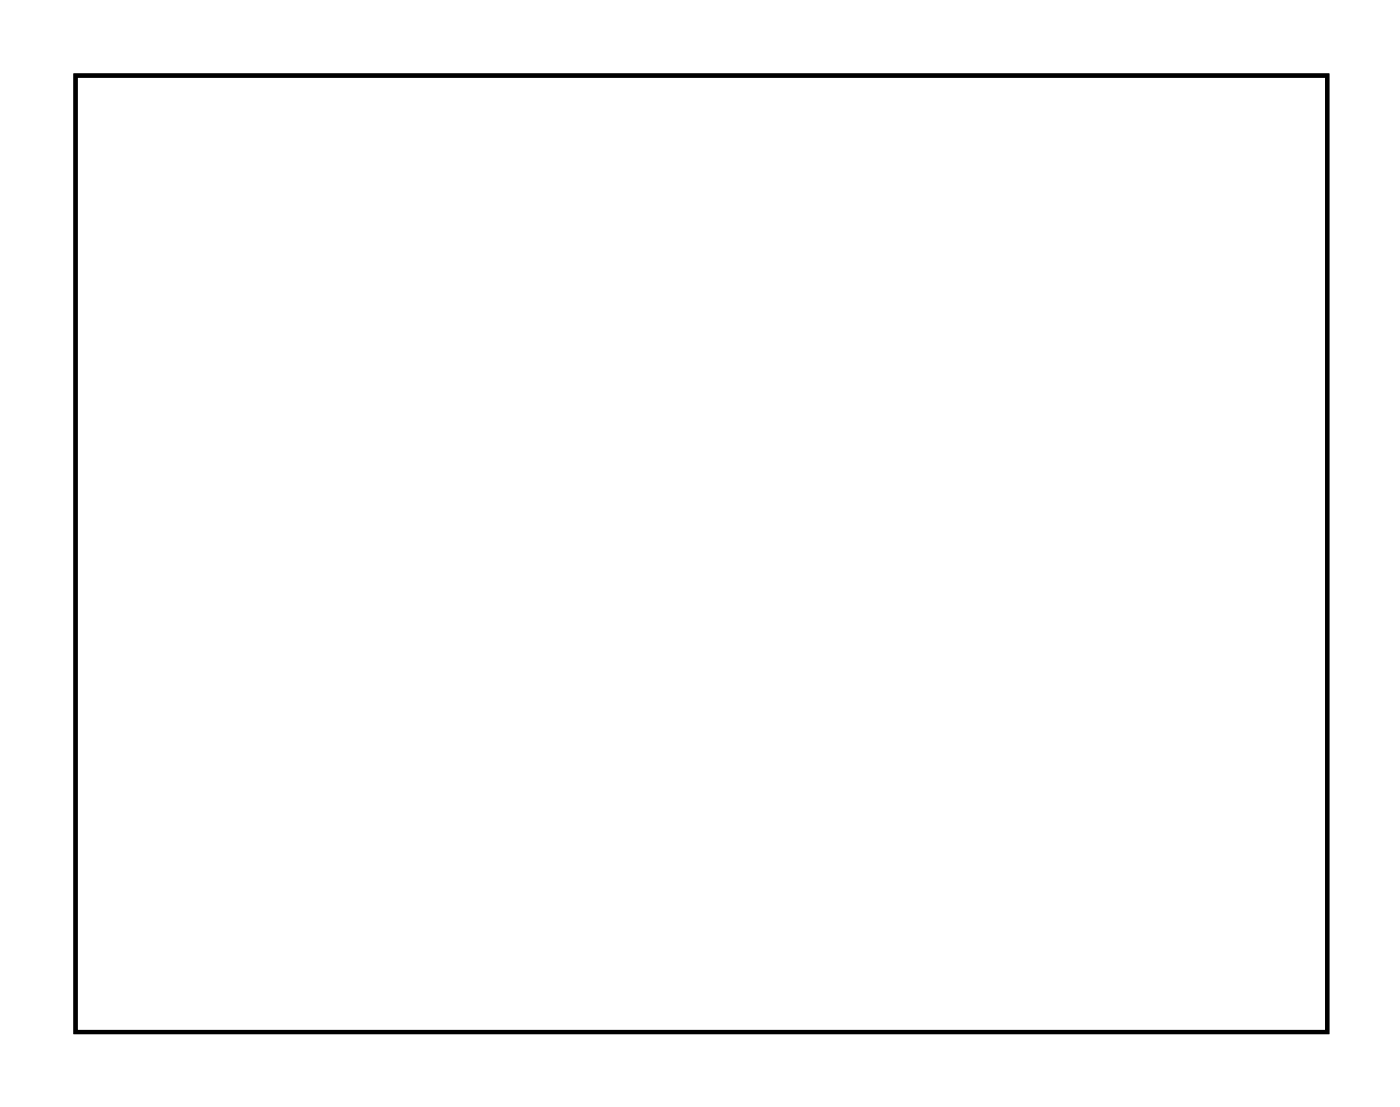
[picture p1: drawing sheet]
<svg xmlns="http://www.w3.org/2000/svg" width="67mm" height="53mm" viewBox="0 0 67 53" stroke-linecap="round" stroke-linejoin="round" font-family="sans-serif">
<path d="M3.6 3.6h60.3v46.1h-60.3z" fill="none" stroke="#000" stroke-width=".2"/>
<path d="M3.6 3.6h60.3v46.1h-60.3zM3.6 3.6v46.1h60.3v-46.1z" fill="#000"/>
<circle cx="10.5" cy="7.7" r=".74" fill="#fff"/>
<circle cx="10.5" cy="7.7" r=".74" fill="none" stroke="#fff" stroke-width=".69" stroke-linecap="butt"/>
<circle cx="13" cy="7.7" r=".74" fill="#fff"/>
<circle cx="13" cy="7.7" r=".74" fill="none" stroke="#fff" stroke-width=".69" stroke-linecap="butt"/>
<circle cx="15.5" cy="7.7" r=".74" fill="#fff"/>
<circle cx="15.5" cy="7.7" r=".74" fill="none" stroke="#fff" stroke-width=".69" stroke-linecap="butt"/>
<circle cx="18.1" cy="7.7" r=".74" fill="#fff"/>
<circle cx="18.1" cy="7.7" r=".74" fill="none" stroke="#fff" stroke-width=".69" stroke-linecap="butt"/>
<circle cx="20.6" cy="7.7" r=".74" fill="#fff"/>
<circle cx="20.6" cy="7.7" r=".74" fill="none" stroke="#fff" stroke-width=".69" stroke-linecap="butt"/>
<circle cx="23.2" cy="7.7" r=".74" fill="#fff"/>
<circle cx="23.2" cy="7.7" r=".74" fill="none" stroke="#fff" stroke-width=".69" stroke-linecap="butt"/>
<circle cx="25.7" cy="7.7" r=".74" fill="#fff"/>
<circle cx="25.7" cy="7.7" r=".74" fill="none" stroke="#fff" stroke-width=".69" stroke-linecap="butt"/>
<circle cx="28.2" cy="7.7" r=".74" fill="#fff"/>
<circle cx="28.2" cy="7.7" r=".74" fill="none" stroke="#fff" stroke-width=".69" stroke-linecap="butt"/>
<circle cx="30.8" cy="7.7" r=".74" fill="#fff"/>
<circle cx="30.8" cy="7.7" r=".74" fill="none" stroke="#fff" stroke-width=".69" stroke-linecap="butt"/>
<circle cx="33.3" cy="7.7" r=".74" fill="#fff"/>
<circle cx="33.3" cy="7.7" r=".74" fill="none" stroke="#fff" stroke-width=".69" stroke-linecap="butt"/>
<circle cx="35.9" cy="7.7" r=".74" fill="#fff"/>
<circle cx="35.9" cy="7.7" r=".74" fill="none" stroke="#fff" stroke-width=".69" stroke-linecap="butt"/>
<circle cx="38.4" cy="7.7" r=".74" fill="#fff"/>
<circle cx="38.4" cy="7.7" r=".74" fill="none" stroke="#fff" stroke-width=".69" stroke-linecap="butt"/>
<circle cx="40.9" cy="7.7" r=".74" fill="#fff"/>
<circle cx="40.9" cy="7.7" r=".74" fill="none" stroke="#fff" stroke-width=".69" stroke-linecap="butt"/>
<circle cx="43.5" cy="7.7" r=".74" fill="#fff"/>
<circle cx="43.5" cy="7.7" r=".74" fill="none" stroke="#fff" stroke-width=".69" stroke-linecap="butt"/>
<circle cx="46" cy="7.7" r=".74" fill="#fff"/>
<circle cx="46" cy="7.7" r=".74" fill="none" stroke="#fff" stroke-width=".69" stroke-linecap="butt"/>
<circle cx="48.6" cy="7.7" r=".74" fill="#fff"/>
<circle cx="48.6" cy="7.7" r=".74" fill="none" stroke="#fff" stroke-width=".69" stroke-linecap="butt"/>
<circle cx="51.1" cy="7.7" r=".74" fill="#fff"/>
<circle cx="51.1" cy="7.7" r=".74" fill="none" stroke="#fff" stroke-width=".69" stroke-linecap="butt"/>
<circle cx="53.6" cy="7.7" r=".74" fill="#fff"/>
<circle cx="53.6" cy="7.7" r=".74" fill="none" stroke="#fff" stroke-width=".69" stroke-linecap="butt"/>
<circle cx="56.2" cy="7.7" r=".74" fill="#fff"/>
<circle cx="56.2" cy="7.7" r=".74" fill="none" stroke="#fff" stroke-width=".69" stroke-linecap="butt"/>
<circle cx="58.7" cy="7.7" r=".74" fill="#fff"/>
<circle cx="58.7" cy="7.7" r=".74" fill="none" stroke="#fff" stroke-width=".69" stroke-linecap="butt"/>
<circle cx="58.7" cy="5.2" r=".74" fill="#fff"/>
<circle cx="58.7" cy="5.2" r=".74" fill="none" stroke="#fff" stroke-width=".69" stroke-linecap="butt"/>
<circle cx="56.2" cy="5.2" r=".74" fill="#fff"/>
<circle cx="56.2" cy="5.2" r=".74" fill="none" stroke="#fff" stroke-width=".69" stroke-linecap="butt"/>
<circle cx="53.6" cy="5.2" r=".74" fill="#fff"/>
<circle cx="53.6" cy="5.2" r=".74" fill="none" stroke="#fff" stroke-width=".69" stroke-linecap="butt"/>
<circle cx="51.1" cy="5.2" r=".74" fill="#fff"/>
<circle cx="51.1" cy="5.2" r=".74" fill="none" stroke="#fff" stroke-width=".69" stroke-linecap="butt"/>
<circle cx="48.6" cy="5.2" r=".74" fill="#fff"/>
<circle cx="48.6" cy="5.2" r=".74" fill="none" stroke="#fff" stroke-width=".69" stroke-linecap="butt"/>
<circle cx="46" cy="5.2" r=".74" fill="#fff"/>
<circle cx="46" cy="5.2" r=".74" fill="none" stroke="#fff" stroke-width=".69" stroke-linecap="butt"/>
<circle cx="43.5" cy="5.2" r=".74" fill="#fff"/>
<circle cx="43.5" cy="5.2" r=".74" fill="none" stroke="#fff" stroke-width=".69" stroke-linecap="butt"/>
<circle cx="40.9" cy="5.2" r=".74" fill="#fff"/>
<circle cx="40.9" cy="5.2" r=".74" fill="none" stroke="#fff" stroke-width=".69" stroke-linecap="butt"/>
<circle cx="38.4" cy="5.2" r=".74" fill="#fff"/>
<circle cx="38.4" cy="5.2" r=".74" fill="none" stroke="#fff" stroke-width=".69" stroke-linecap="butt"/>
<circle cx="35.9" cy="5.2" r=".74" fill="#fff"/>
<circle cx="35.9" cy="5.2" r=".74" fill="none" stroke="#fff" stroke-width=".69" stroke-linecap="butt"/>
<circle cx="33.3" cy="5.2" r=".74" fill="#fff"/>
<circle cx="33.3" cy="5.2" r=".74" fill="none" stroke="#fff" stroke-width=".69" stroke-linecap="butt"/>
<circle cx="30.8" cy="5.2" r=".74" fill="#fff"/>
<circle cx="30.8" cy="5.2" r=".74" fill="none" stroke="#fff" stroke-width=".69" stroke-linecap="butt"/>
<circle cx="28.2" cy="5.2" r=".74" fill="#fff"/>
<circle cx="28.2" cy="5.2" r=".74" fill="none" stroke="#fff" stroke-width=".69" stroke-linecap="butt"/>
<circle cx="25.7" cy="5.2" r=".74" fill="#fff"/>
<circle cx="25.7" cy="5.2" r=".74" fill="none" stroke="#fff" stroke-width=".69" stroke-linecap="butt"/>
<circle cx="23.2" cy="5.2" r=".74" fill="#fff"/>
<circle cx="23.2" cy="5.2" r=".74" fill="none" stroke="#fff" stroke-width=".69" stroke-linecap="butt"/>
<circle cx="20.6" cy="5.2" r=".74" fill="#fff"/>
<circle cx="20.6" cy="5.2" r=".74" fill="none" stroke="#fff" stroke-width=".69" stroke-linecap="butt"/>
<circle cx="18.1" cy="5.2" r=".74" fill="#fff"/>
<circle cx="18.1" cy="5.2" r=".74" fill="none" stroke="#fff" stroke-width=".69" stroke-linecap="butt"/>
<circle cx="15.5" cy="5.2" r=".74" fill="#fff"/>
<circle cx="15.5" cy="5.2" r=".74" fill="none" stroke="#fff" stroke-width=".69" stroke-linecap="butt"/>
<circle cx="13" cy="5.2" r=".74" fill="#fff"/>
<circle cx="13" cy="5.2" r=".74" fill="none" stroke="#fff" stroke-width=".69" stroke-linecap="butt"/>
<circle cx="10.5" cy="5.2" r=".74" fill="#fff"/>
<circle cx="10.5" cy="5.2" r=".74" fill="none" stroke="#fff" stroke-width=".69" stroke-linecap="butt"/>
<circle cx="58.7" cy="15.3" r=".6" fill="#fff"/>
<circle cx="58.7" cy="15.3" r=".6" fill="none" stroke="#fff" stroke-width=".65" stroke-linecap="butt"/>
<path d="M58.1 14.7h1.2v1.2h-1.2z" fill="#fff"/>
<path d="M58.1 14.7h1.2v1.2h-1.2z" fill="none" stroke="#fff" stroke-width=".65" stroke-linecap="butt"/>
<circle cx="58.7" cy="17.8" r=".6" fill="#fff"/>
<circle cx="58.7" cy="17.8" r=".6" fill="none" stroke="#fff" stroke-width=".65" stroke-linecap="butt"/>
<circle cx="43.5" cy="15.3" r=".6" fill="#fff"/>
<circle cx="43.5" cy="15.3" r=".6" fill="none" stroke="#fff" stroke-width=".65" stroke-linecap="butt"/>
<path d="M42.9 14.7h1.2v1.2h-1.2z" fill="#fff"/>
<path d="M42.9 14.7h1.2v1.2h-1.2z" fill="none" stroke="#fff" stroke-width=".65" stroke-linecap="butt"/>
<circle cx="43.5" cy="17.8" r=".6" fill="#fff"/>
<circle cx="43.5" cy="17.8" r=".6" fill="none" stroke="#fff" stroke-width=".65" stroke-linecap="butt"/>
<circle cx="51.1" cy="15.3" r=".6" fill="#fff"/>
<circle cx="51.1" cy="15.3" r=".6" fill="none" stroke="#fff" stroke-width=".65" stroke-linecap="butt"/>
<path d="M50.5 14.7h1.2v1.2h-1.2z" fill="#fff"/>
<path d="M50.5 14.7h1.2v1.2h-1.2z" fill="none" stroke="#fff" stroke-width=".65" stroke-linecap="butt"/>
<circle cx="51.1" cy="17.8" r=".6" fill="#fff"/>
<circle cx="51.1" cy="17.8" r=".6" fill="none" stroke="#fff" stroke-width=".65" stroke-linecap="butt"/>
<circle cx="51.1" cy="33.1" r=".7" fill="#fff"/>
<circle cx="51.1" cy="33.1" r=".7" fill="none" stroke="#fff" stroke-width=".76" stroke-linecap="butt"/>
<circle cx="51.1" cy="22.9" r=".7" fill="#fff"/>
<circle cx="51.1" cy="22.9" r=".7" fill="none" stroke="#fff" stroke-width=".76" stroke-linecap="butt"/>
<circle cx="58.7" cy="33.1" r=".7" fill="#fff"/>
<circle cx="58.7" cy="33.1" r=".7" fill="none" stroke="#fff" stroke-width=".76" stroke-linecap="butt"/>
<circle cx="58.7" cy="22.9" r=".7" fill="#fff"/>
<circle cx="58.7" cy="22.9" r=".7" fill="none" stroke="#fff" stroke-width=".76" stroke-linecap="butt"/>
<circle cx="43.5" cy="33.1" r=".7" fill="#fff"/>
<circle cx="43.5" cy="33.1" r=".7" fill="none" stroke="#fff" stroke-width=".76" stroke-linecap="butt"/>
<circle cx="43.5" cy="22.9" r=".7" fill="#fff"/>
<circle cx="43.5" cy="22.9" r=".7" fill="none" stroke="#fff" stroke-width=".76" stroke-linecap="butt"/>
<circle cx="25.7" cy="45.6" r=".69" fill="#fff"/>
<circle cx="25.7" cy="45.6" r=".69" fill="none" stroke="#fff" stroke-width=".75" stroke-linecap="butt"/>
<circle cx="28.2" cy="45.8" r=".69" fill="#fff"/>
<circle cx="28.2" cy="45.8" r=".69" fill="none" stroke="#fff" stroke-width=".75" stroke-linecap="butt"/>
<circle cx="30.8" cy="45.6" r=".69" fill="#fff"/>
<circle cx="30.8" cy="45.6" r=".69" fill="none" stroke="#fff" stroke-width=".75" stroke-linecap="butt"/>
<circle cx="33.3" cy="45.8" r=".69" fill="#fff"/>
<circle cx="33.3" cy="45.8" r=".69" fill="none" stroke="#fff" stroke-width=".75" stroke-linecap="butt"/>
<circle cx="35.9" cy="45.6" r=".69" fill="#fff"/>
<circle cx="35.9" cy="45.6" r=".69" fill="none" stroke="#fff" stroke-width=".75" stroke-linecap="butt"/>
<circle cx="38.4" cy="45.8" r=".69" fill="#fff"/>
<circle cx="38.4" cy="45.8" r=".69" fill="none" stroke="#fff" stroke-width=".75" stroke-linecap="butt"/>
<circle cx="40.9" cy="45.6" r=".69" fill="#fff"/>
<circle cx="40.9" cy="45.6" r=".69" fill="none" stroke="#fff" stroke-width=".75" stroke-linecap="butt"/>
<circle cx="43.5" cy="45.8" r=".69" fill="#fff"/>
<circle cx="43.5" cy="45.8" r=".69" fill="none" stroke="#fff" stroke-width=".75" stroke-linecap="butt"/>
<circle cx="46" cy="45.6" r=".69" fill="#fff"/>
<circle cx="46" cy="45.6" r=".69" fill="none" stroke="#fff" stroke-width=".75" stroke-linecap="butt"/>
<circle cx="48.6" cy="45.8" r=".69" fill="#fff"/>
<circle cx="48.6" cy="45.8" r=".69" fill="none" stroke="#fff" stroke-width=".75" stroke-linecap="butt"/>
<circle cx="51.1" cy="45.6" r=".69" fill="#fff"/>
<circle cx="51.1" cy="45.6" r=".69" fill="none" stroke="#fff" stroke-width=".75" stroke-linecap="butt"/>
<circle cx="53.6" cy="45.8" r=".69" fill="#fff"/>
<circle cx="53.6" cy="45.8" r=".69" fill="none" stroke="#fff" stroke-width=".75" stroke-linecap="butt"/>
<circle cx="41.6" cy="36.8" r=".35" fill="#fff"/>
<circle cx="41.6" cy="36.8" r=".35" fill="none" stroke="#fff" stroke-width=".55"/>
<circle cx="39.8" cy="28.8" r=".35" fill="#fff"/>
<circle cx="39.8" cy="28.8" r=".35" fill="none" stroke="#fff" stroke-width=".55"/>
</svg>
